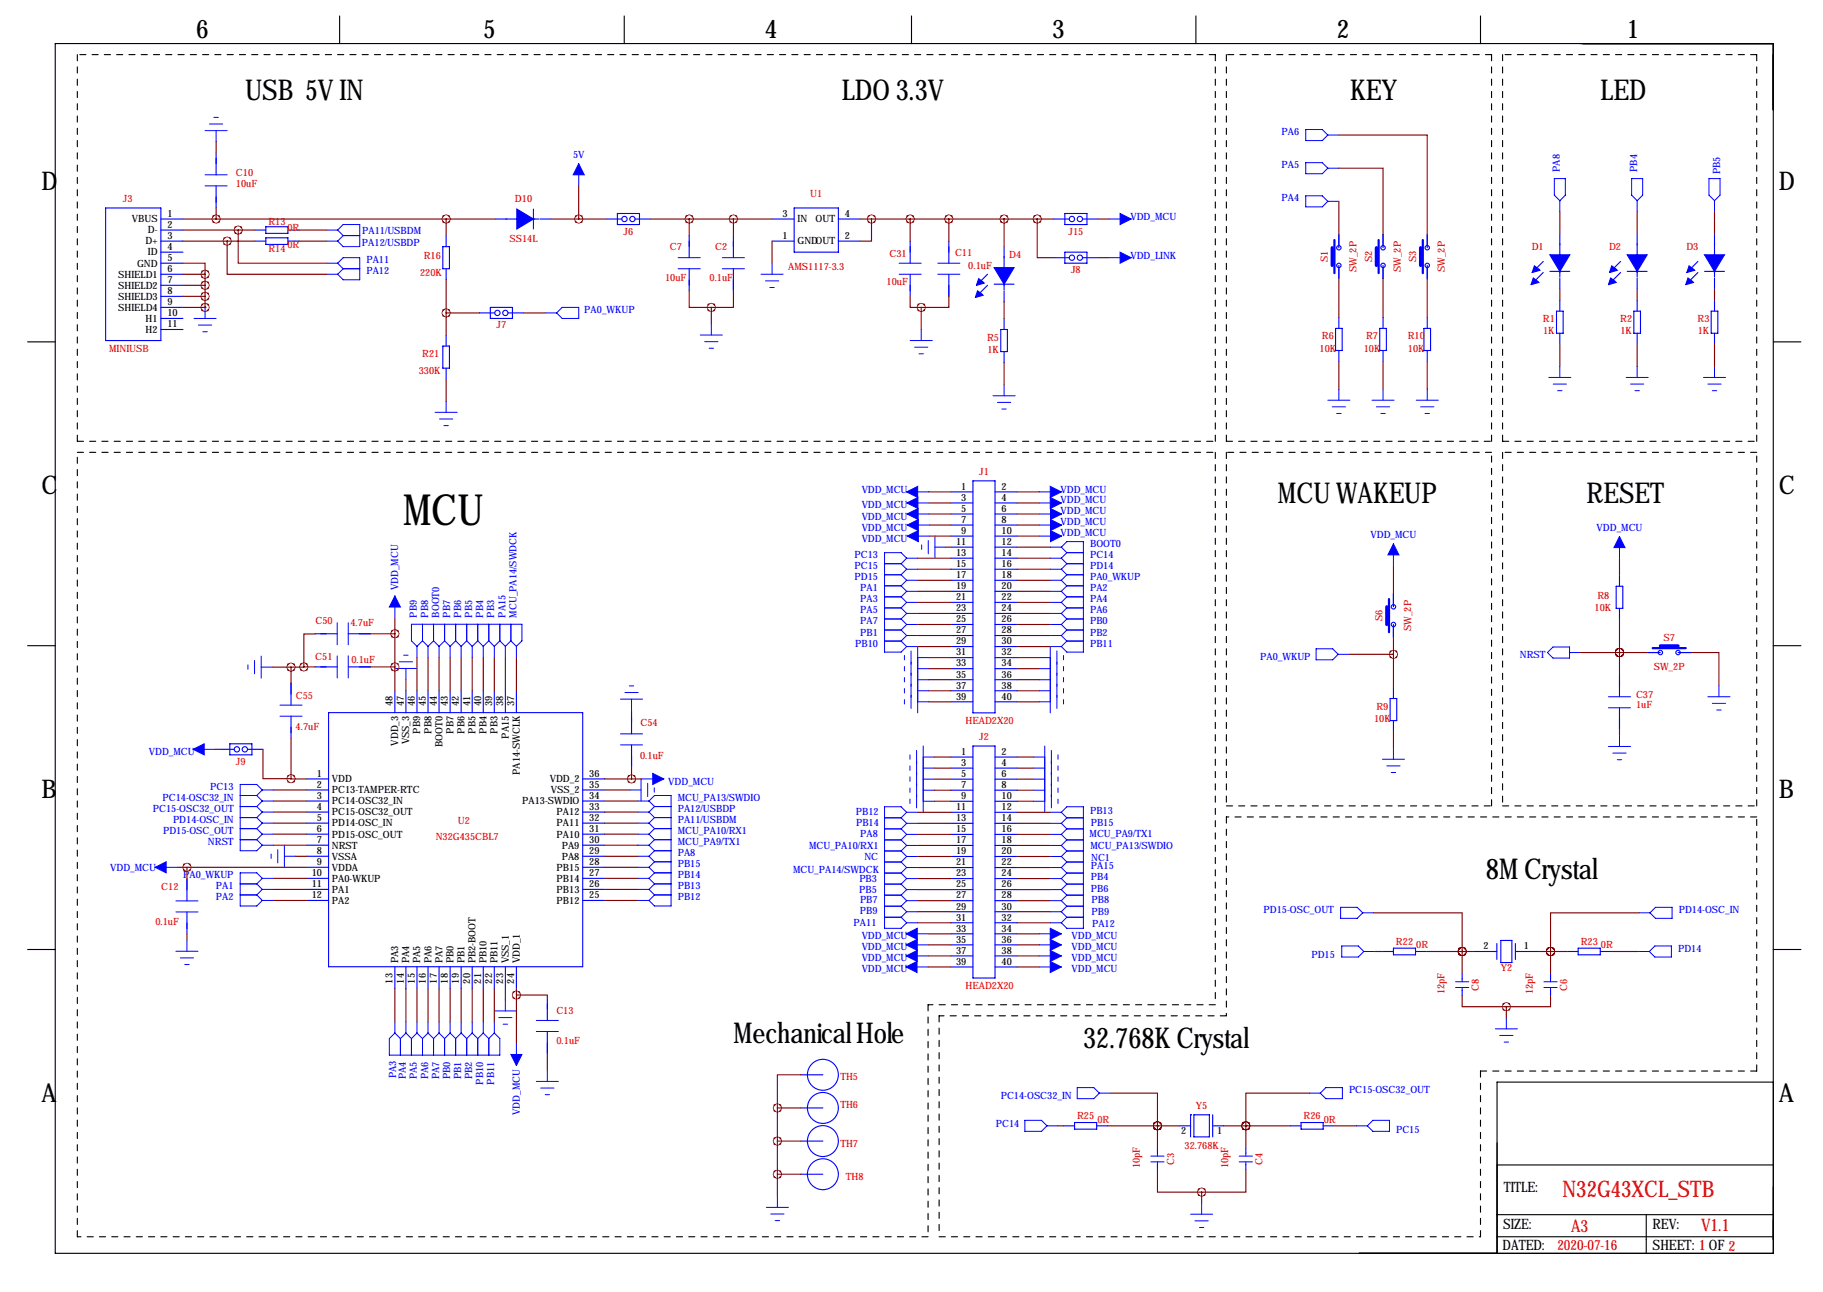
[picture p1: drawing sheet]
<svg xmlns="http://www.w3.org/2000/svg" width="419mm" height="297mm" viewBox="0 0 419 297" stroke-linecap="round" stroke-linejoin="round" font-family="sans-serif">
<defs><g id="words">
<text font-size="9.9" x="92.7" y="120.7">MCU</text>
<g font-size="6.6">
<text x="56.3" y="23">USB 5V IN</text>
<text x="193.5" y="23">LDO 3.3V</text>
<text x="310.4" y="23">KEY</text>
<text x="367.9" y="23">LED</text>
<text x="293.8" y="115.5">MCU WAKEUP</text>
<text x="364.7" y="115.6">RESET</text>
<text x="341.6" y="202.1">8M Crystal</text>
<text x="168.6" y="239.8">Mechanical Hole</text>
<text x="249" y="241">32.768K Crystal</text>
</g>
<g font-size="5.9">
<text x="45.1" y="8.7">6</text>
<text x="111.1" y="8.7">5</text>
<text x="175.9" y="8.7">4</text>
<text x="241.9" y="8.7">3</text>
<text x="307.3" y="8.7">2</text>
<text x="374" y="8.7">1</text>
<text x="9.6" y="43.7">D</text>
<text x="408.9" y="43.7">D</text>
<text x="9.6" y="113.5">C</text>
<text x="408.9" y="113.5">C</text>
<text x="9.6" y="183.4">B</text>
<text x="408.9" y="183.4">B</text>
<text x="9.6" y="253.2">A</text>
<text x="408.9" y="253.2">A</text>
</g>
<text font-size="5.3" fill="#f00" x="359.2" y="275.2">N32G43XCL_STB</text>
<g font-size="4" fill="#f00">
<text x="361.2" y="283.3">A3</text>
<text x="391.1" y="283.1">V1.1</text>
</g>
<g font-size="3.3">
<text x="345.7" y="274">TITLE:</text>
<text x="345.4" y="287.4">DATED:</text>
<text x="345.6" y="282.6">SIZE:</text>
<text x="379.9" y="282.7">REV:</text>
<text x="379.9" y="287.4">SHEET: 1 OF 2</text>
</g>
<text font-size="3.3" fill="#f00" x="358" y="287.4">2020-07-16</text>
<g font-size="2.3" fill="#00f">
<text x="294.6" y="31.1">PA6</text>
<text x="131.7" y="36.4">5V</text>
<text x="294.6" y="38.7">PA5</text>
<text x="358.6" y="39.5" transform="rotate(-90 358.6 39.5)">PA8</text>
<text x="376.4" y="39.5" transform="rotate(-90 376.4 39.5)">PB4</text>
<text x="395.4" y="40" transform="rotate(-90 395.4 40)">PB5</text>
<text x="294.6" y="46.3">PA4</text>
<text x="83.3" y="53.7">PA11/USBDM</text>
<text x="259.9" y="50.6">VDD_MCU</text>
<text x="83.2" y="56.5">PA12/USBDP</text>
<text x="259.9" y="59.5">VDD_LINK</text>
<text x="84.2" y="60.5">PA11</text>
<text x="84.2" y="63.1">PA12</text>
<text x="134.3" y="71.9">PA0_WKUP</text>
<text x="198.1" y="113.4">VDD_MCU</text>
<text x="243.8" y="113.4">VDD_MCU</text>
<text x="198.1" y="116.9">VDD_MCU</text>
<text x="198.1" y="119.4">VDD_MCU</text>
<text x="243.8" y="115.6">VDD_MCU</text>
<text x="243.8" y="118.2">VDD_MCU</text>
<text x="198.1" y="122">VDD_MCU</text>
<text x="198.1" y="124.5">VDD_MCU</text>
<text x="243.8" y="120.7">VDD_MCU</text>
<text x="243.8" y="123.3">VDD_MCU</text>
<text x="250.6" y="125.8">BOOT0</text>
<text x="315.1" y="123.8">VDD_MCU</text>
<text x="367.1" y="122.1">VDD_MCU</text>
<text x="196.4" y="128.3">PC13</text>
<text x="196.4" y="130.9">PC15</text>
<text x="250.6" y="128.3">PC14</text>
<text x="250.6" y="130.9">PD14</text>
<text x="91.5" y="135.7" transform="rotate(-90 91.5 135.7)">VDD_MCU</text>
<text x="196.4" y="133.4">PD15</text>
<text x="197.8" y="136">PA1</text>
<text x="250.6" y="133.4">PA0_WKUP</text>
<text x="250.6" y="136">PA2</text>
<text x="95.9" y="142" transform="rotate(-90 95.9 142)">PB9</text>
<text x="98.4" y="142" transform="rotate(-90 98.4 142)">PB8</text>
<text x="100.9" y="142" transform="rotate(-90 100.9 142)">BOOT0</text>
<text x="103.5" y="142" transform="rotate(-90 103.5 142)">PB7</text>
<text x="106" y="142" transform="rotate(-90 106 142)">PB6</text>
<text x="108.6" y="142" transform="rotate(-90 108.6 142)">PB5</text>
<text x="111.1" y="142" transform="rotate(-90 111.1 142)">PB4</text>
<text x="113.6" y="142" transform="rotate(-90 113.6 142)">PB3</text>
<text x="116.2" y="142" transform="rotate(-90 116.2 142)">PA15</text>
<text x="118.7" y="142" transform="rotate(-90 118.7 142)">MCU_PA14/SWDCK</text>
<text x="197.8" y="138.5">PA3</text>
<text x="197.8" y="141">PA5</text>
<text x="197.8" y="143.6">PA7</text>
<text x="250.6" y="138.5">PA4</text>
<text x="250.6" y="141">PA6</text>
<text x="250.6" y="143.6">PB0</text>
<text x="196.6" y="148.7">PB10</text>
<text x="197.8" y="146.1">PB1</text>
<text x="250.6" y="146.1">PB2</text>
<text x="250.6" y="148.7">PB11</text>
<text x="289.7" y="151.7">PA0_WKUP</text>
<text x="349.4" y="151.3">NRST</text>
<text x="34.2" y="173.6">VDD_MCU</text>
<text x="37.4" y="184.2">PC14-OSC32_IN</text>
<text x="48.3" y="181.6">PC13</text>
<text x="153.6" y="180.5">VDD_MCU</text>
<text x="155.8" y="184.2">MCU_PA13/SWDIO</text>
<text x="35.2" y="186.7">PC15-OSC32_OUT</text>
<text x="37.5" y="191.8">PD15-OSC_OUT</text>
<text x="39.8" y="189.2">PD14-OSC_IN</text>
<text x="155.8" y="186.7">PA12/USBDP</text>
<text x="155.8" y="191.8">MCU_PA10/RX1</text>
<text x="155.8" y="189.2">PA11/USBDM</text>
<text x="196.7" y="187.3">PB12</text>
<text x="196.8" y="189.9">PB14</text>
<text x="250.6" y="187.1">PB13</text>
<text x="250.7" y="189.8">PB15</text>
<text x="47.8" y="194.3">NRST</text>
<text x="155.8" y="194.3">MCU_PA9/TX1</text>
<text x="155.8" y="196.9">PA8</text>
<text x="186" y="195.3">MCU_PA10/RX1</text>
<text x="197.8" y="192.4">PA8</text>
<text x="198.7" y="197.6">NC</text>
<text x="250.5" y="192.5">MCU_PA9/TX1</text>
<text x="250.7" y="195.2">MCU_PA13/SWDIO</text>
<text x="25.3" y="200.3">VDD_MCU</text>
<text x="42.1" y="201.9">PA0_WKUP</text>
<text x="155.8" y="199.4">PB15</text>
<text x="155.8" y="201.9">PB14</text>
<text x="182.3" y="200.7">MCU_PA14/SWDCK</text>
<text x="197.6" y="202.8">PB3</text>
<text x="250.8" y="202.4">PB4</text>
<text x="250.8" y="199.9">PA15</text>
<text x="250.9" y="198">NC1</text>
<text x="49.6" y="204.5">PA1</text>
<text x="49.6" y="207">PA2</text>
<text x="155.8" y="204.5">PB13</text>
<text x="155.8" y="207">PB12</text>
<text x="197.5" y="205.4">PB5</text>
<text x="197.7" y="207.6">PB7</text>
<text x="250.8" y="205">PB6</text>
<text x="251" y="207.7">PB8</text>
<text x="290.5" y="209.9">PD15-OSC_OUT</text>
<text x="385.9" y="209.9">PD14-OSC_IN</text>
<text x="196.2" y="212.9">PA11</text>
<text x="197.7" y="210.2">PB9</text>
<text x="198.1" y="216">VDD_MCU</text>
<text x="246.4" y="216">VDD_MCU</text>
<text x="251" y="210.3">PB9</text>
<text x="251.1" y="213.1">PA12</text>
<text x="198.1" y="221">VDD_MCU</text>
<text x="198.1" y="218.5">VDD_MCU</text>
<text x="246.4" y="221">VDD_MCU</text>
<text x="246.4" y="218.5">VDD_MCU</text>
<text x="301.5" y="220.3">PD15</text>
<text x="385.8" y="218.8">PD14</text>
<text x="198.1" y="223.6">VDD_MCU</text>
<text x="246.4" y="223.6">VDD_MCU</text>
<text x="91" y="247.9" transform="rotate(-90 91 247.9)">PA3</text>
<text x="93.3" y="248.2" transform="rotate(-90 93.3 248.2)">PA4</text>
<text x="95.9" y="248.2" transform="rotate(-90 95.9 248.2)">PA5</text>
<text x="98.4" y="248.2" transform="rotate(-90 98.4 248.2)">PA6</text>
<text x="100.9" y="248.2" transform="rotate(-90 100.9 248.2)">PA7</text>
<text x="103.5" y="248.2" transform="rotate(-90 103.5 248.2)">PB0</text>
<text x="106" y="248.2" transform="rotate(-90 106 248.2)">PB1</text>
<text x="108.6" y="248.2" transform="rotate(-90 108.6 248.2)">PB2</text>
<text x="111.1" y="249.3" transform="rotate(-90 111.1 249.3)">PB10</text>
<text x="113.6" y="249.3" transform="rotate(-90 113.6 249.3)">PB11</text>
<text x="310.1" y="251.3">PC15-OSC32_OUT</text>
<text x="119.5" y="256.4" transform="rotate(-90 119.5 256.4)">VDD_MCU</text>
<text x="230.1" y="252.6">PC14-OSC32_IN</text>
<text x="229" y="259.1">PC14</text>
<text x="321" y="260.4">PC15</text>
</g>
<g font-size="2.3" fill="#f00">
<text x="54.3" y="40.4">C10</text>
<text x="28.2" y="46.5">J3</text>
<text x="54.3" y="43">10uF</text>
<text x="118.4" y="46.5">D10</text>
<text x="186.3" y="45.3">U1</text>
<text x="61.7" y="51.6">R13</text>
<text x="66.1" y="53.2">0R</text>
<text x="143.4" y="53.9">J6</text>
<text x="245.6" y="53.9">J15</text>
<text x="61.7" y="58">R14</text>
<text x="66.1" y="57">0R</text>
<text x="97.4" y="59.7">R16</text>
<text x="117.1" y="55.7">SS14L</text>
<text x="154" y="57.4">C7</text>
<text x="164.4" y="57.5">C2</text>
<text x="204.5" y="59.1">C31</text>
<text x="219.6" y="58.9">C11</text>
<text x="232" y="59.2">D4</text>
<text x="352.1" y="57.6">D1</text>
<text x="369.9" y="57.6">D2</text>
<text x="387.7" y="57.6">D3</text>
<text x="96.6" y="63.5">220K</text>
<text x="152.9" y="64.6">10uF</text>
<text x="163.1" y="64.6">0.1uF</text>
<text x="181.2" y="62">AMS1117-3.3</text>
<text x="203.8" y="65.6">10uF</text>
<text x="222.6" y="61.8">0.1uF</text>
<text x="246.2" y="62.8">J8</text>
<text x="305.3" y="60.3" transform="rotate(-90 305.3 60.3)">S1</text>
<text x="311.9" y="62.5" transform="rotate(-90 311.9 62.5)">SW_2P</text>
<text x="315.4" y="60.3" transform="rotate(-90 315.4 60.3)">S2</text>
<text x="322" y="62.5" transform="rotate(-90 322 62.5)">SW_2P</text>
<text x="325.6" y="60.3" transform="rotate(-90 325.6 60.3)">S3</text>
<text x="332.2" y="62.5" transform="rotate(-90 332.2 62.5)">SW_2P</text>
<text x="114.1" y="75.5">J7</text>
<text x="354.7" y="74.1">R1</text>
<text x="354.8" y="76.9">1K</text>
<text x="372.5" y="74.1">R2</text>
<text x="372.5" y="76.9">1K</text>
<text x="390.2" y="74.1">R3</text>
<text x="390.3" y="76.9">1K</text>
<text x="25.1" y="80.8">MINIUSB</text>
<text x="97.1" y="82.1">R21</text>
<text x="226.9" y="78.3">R5</text>
<text x="227" y="81.1">1K</text>
<text x="303.4" y="80.8">10K</text>
<text x="303.9" y="78">R6</text>
<text x="313.5" y="80.8">10K</text>
<text x="314" y="78">R7</text>
<text x="323.6" y="78">R10</text>
<text x="323.7" y="80.8">10K</text>
<text x="96.3" y="86.1">330K</text>
<text x="225.1" y="109.3">J1</text>
<text x="367.2" y="137.6">R8</text>
<text x="72.5" y="143.4">C50</text>
<text x="80.6" y="143.9">4.7uF</text>
<text x="317.8" y="142.8" transform="rotate(-90 317.8 142.8)">S6</text>
<text x="366.6" y="140.5">10K</text>
<text x="324.4" y="145.1" transform="rotate(-90 324.4 145.1)">SW_2P</text>
<text x="382.4" y="147.5">S7</text>
<text x="72.5" y="151.8">C51</text>
<text x="80.8" y="152.4">0.1uF</text>
<text x="380.2" y="154.1">SW_2P</text>
<text x="68" y="160.7">C55</text>
<text x="376.1" y="160.4">C37</text>
<text x="68" y="167.8">4.7uF</text>
<text x="147.3" y="166.9">C54</text>
<text x="222" y="166.4">HEAD2X20</text>
<text x="315.9" y="165.9">10K</text>
<text x="316.4" y="163.1">R9</text>
<text x="376.1" y="162.7">1uF</text>
<text x="225.1" y="170.2">J2</text>
<text x="54.3" y="175.8">J9</text>
<text x="147.2" y="174.5">0.1uF</text>
<text x="105.3" y="189.4">U2</text>
<text x="100.2" y="193">N32G435CBL7</text>
<text x="37.1" y="204.6">C12</text>
<text x="35.7" y="212.8">0.1uF</text>
<text x="320.9" y="217.2">R22</text>
<text x="325.6" y="218">0R</text>
<text x="363.4" y="217.2">R23</text>
<text x="368" y="218">0R</text>
<text x="222" y="227.4">HEAD2X20</text>
<text x="340" y="227.7" transform="rotate(-90 340 227.7)">C8</text>
<text x="345" y="223.3">Y2</text>
<text x="360.3" y="227.7" transform="rotate(-90 360.3 227.7)">C6</text>
<text x="127.9" y="233.2">C13</text>
<text x="332.1" y="228.6" transform="rotate(-90 332.1 228.6)">12pF</text>
<text x="352.4" y="228.6" transform="rotate(-90 352.4 228.6)">12pF</text>
<text x="127.9" y="240.1">0.1uF</text>
<text x="193.2" y="248.4">TH5</text>
<text x="193.2" y="254.7">TH6</text>
<text x="247.6" y="257.3">R25</text>
<text x="275" y="255">Y5</text>
<text x="299.7" y="257.3">R26</text>
<text x="193.2" y="263.6">TH7</text>
<text x="252.3" y="258.1">0R</text>
<text x="304.3" y="258.1">0R</text>
<text x="262" y="268.6" transform="rotate(-90 262 268.6)">10pF</text>
<text x="269.9" y="267.8" transform="rotate(-90 269.9 267.8)">C3</text>
<text x="272.3" y="264.2">32.768K</text>
<text x="282.3" y="268.6" transform="rotate(-90 282.3 268.6)">10pF</text>
<text x="290.2" y="267.8" transform="rotate(-90 290.2 267.8)">C4</text>
<text x="194.5" y="271.2">TH8</text>
</g>
<g font-size="2.3">
<text x="30.3" y="51.1">VBUS</text>
<text x="34" y="53.7">D-</text>
<text x="38.5" y="49.8">1</text>
<text x="38.5" y="52.4">2</text>
<text x="179.9" y="49.8">3</text>
<text x="183.3" y="51.1">IN</text>
<text x="187.5" y="51.1">OUT</text>
<text x="194.3" y="49.8">4</text>
<text x="33.5" y="56.2">D+</text>
<text x="34" y="58.7">ID</text>
<text x="38.5" y="54.9">3</text>
<text x="38.5" y="57.5">4</text>
<text x="179.9" y="54.9">1</text>
<text x="183.3" y="56.2">GNDOUT</text>
<text x="194.3" y="54.9">2</text>
<text x="27.2" y="63.8">SHIELD1</text>
<text x="31.5" y="61.3">GND</text>
<text x="38.5" y="60">5</text>
<text x="38.5" y="62.5">6</text>
<text x="38.5" y="65.1">7</text>
<text x="27.2" y="66.4">SHIELD2</text>
<text x="27.2" y="68.9">SHIELD3</text>
<text x="27.2" y="71.4">SHIELD4</text>
<text x="38.5" y="67.6">8</text>
<text x="38.5" y="70.2">9</text>
<text x="33.5" y="74">H1</text>
<text x="33.5" y="76.5">H2</text>
<text x="38.5" y="72.7">10</text>
<text x="38.5" y="75.2">11</text>
<text x="221" y="112.6">1</text>
<text x="230.3" y="112.6">2</text>
<text x="221" y="115.1">3</text>
<text x="221" y="117.7">5</text>
<text x="230.3" y="115.1">4</text>
<text x="230.3" y="117.7">6</text>
<text x="219.8" y="125.3">11</text>
<text x="221" y="120.2">7</text>
<text x="221" y="122.7">9</text>
<text x="230.3" y="120.2">8</text>
<text x="230.3" y="122.7">10</text>
<text x="230.3" y="125.3">12</text>
<text x="219.8" y="127.8">13</text>
<text x="219.8" y="130.4">15</text>
<text x="230.3" y="127.8">14</text>
<text x="230.3" y="130.4">16</text>
<text x="219.8" y="132.9">17</text>
<text x="219.8" y="135.4">19</text>
<text x="219.8" y="138">21</text>
<text x="230.3" y="132.9">18</text>
<text x="230.3" y="135.4">20</text>
<text x="230.3" y="138">22</text>
<text x="219.8" y="140.5">23</text>
<text x="219.8" y="143.1">25</text>
<text x="230.3" y="140.5">24</text>
<text x="230.3" y="143.1">26</text>
<text x="219.8" y="145.6">27</text>
<text x="219.8" y="148.1">29</text>
<text x="230.3" y="145.6">28</text>
<text x="230.3" y="148.1">30</text>
<text x="219.8" y="150.7">31</text>
<text x="219.8" y="153.2">33</text>
<text x="219.8" y="155.8">35</text>
<text x="230.3" y="150.7">32</text>
<text x="230.3" y="153.2">34</text>
<text x="230.3" y="155.8">36</text>
<text x="219.8" y="158.3">37</text>
<text x="219.8" y="160.8">39</text>
<text x="230.3" y="158.3">38</text>
<text x="230.3" y="160.8">40</text>
<text x="90.3" y="162.3" transform="rotate(-90 90.3 162.3)">48</text>
<text x="92.8" y="162.3" transform="rotate(-90 92.8 162.3)">47</text>
<text x="95.4" y="162.3" transform="rotate(-90 95.4 162.3)">46</text>
<text x="97.9" y="162.3" transform="rotate(-90 97.9 162.3)">45</text>
<text x="100.4" y="162.3" transform="rotate(-90 100.4 162.3)">44</text>
<text x="103" y="162.3" transform="rotate(-90 103 162.3)">43</text>
<text x="105.5" y="162.3" transform="rotate(-90 105.5 162.3)">42</text>
<text x="108.1" y="162.3" transform="rotate(-90 108.1 162.3)">41</text>
<text x="110.6" y="162.3" transform="rotate(-90 110.6 162.3)">40</text>
<text x="113.1" y="162.3" transform="rotate(-90 113.1 162.3)">39</text>
<text x="115.7" y="162.3" transform="rotate(-90 115.7 162.3)">38</text>
<text x="118.2" y="162.3" transform="rotate(-90 118.2 162.3)">37</text>
<text x="91.5" y="171.4" transform="rotate(-90 91.5 171.4)">VDD_3</text>
<text x="94.1" y="171.2" transform="rotate(-90 94.1 171.2)">VSS_3</text>
<text x="96.6" y="168.7" transform="rotate(-90 96.6 168.7)">PB9</text>
<text x="99.2" y="168.7" transform="rotate(-90 99.2 168.7)">PB8</text>
<text x="101.7" y="171.7" transform="rotate(-90 101.7 171.7)">BOOT0</text>
<text x="104.2" y="168.7" transform="rotate(-90 104.2 168.7)">PB7</text>
<text x="106.8" y="168.7" transform="rotate(-90 106.8 168.7)">PB6</text>
<text x="109.3" y="168.7" transform="rotate(-90 109.3 168.7)">PB5</text>
<text x="111.9" y="168.7" transform="rotate(-90 111.9 168.7)">PB4</text>
<text x="114.4" y="168.7" transform="rotate(-90 114.4 168.7)">PB3</text>
<text x="116.9" y="169.8" transform="rotate(-90 116.9 169.8)">PA15</text>
<text x="221" y="173.5">1</text>
<text x="230.3" y="173.5">2</text>
<text x="72.8" y="178.6">1</text>
<text x="76.3" y="179.8">VDD</text>
<text x="119.5" y="178.2" transform="rotate(-90 119.5 178.2)">PA14-SWCLK</text>
<text x="126.4" y="179.8">VDD_2</text>
<text x="135.5" y="178.6">36</text>
<text x="221" y="176.1">3</text>
<text x="221" y="178.6">5</text>
<text x="230.3" y="176.1">4</text>
<text x="230.3" y="178.6">6</text>
<text x="72.8" y="181.1">2</text>
<text x="72.8" y="183.7">3</text>
<text x="76.3" y="182.4">PC13-TAMPER-RTC</text>
<text x="76.3" y="184.9">PC14-OSC32_IN</text>
<text x="120" y="184.9">PA13-SWDIO</text>
<text x="126.6" y="182.4">VSS_2</text>
<text x="135.5" y="183.7">34</text>
<text x="135.5" y="181.1">35</text>
<text x="221" y="181.2">7</text>
<text x="221" y="183.7">9</text>
<text x="230.3" y="181.2">8</text>
<text x="230.3" y="183.7">10</text>
<text x="72.8" y="186.2">4</text>
<text x="72.8" y="188.7">5</text>
<text x="72.8" y="191.3">6</text>
<text x="76.3" y="187.5">PC15-OSC32_OUT</text>
<text x="76.3" y="190">PD14-OSC_IN</text>
<text x="128" y="190">PA11</text>
<text x="128" y="187.5">PA12</text>
<text x="135.5" y="191.3">31</text>
<text x="135.5" y="188.7">32</text>
<text x="135.5" y="186.2">33</text>
<text x="219.8" y="186.2">11</text>
<text x="219.8" y="188.8">13</text>
<text x="219.8" y="191.3">15</text>
<text x="230.3" y="186.2">12</text>
<text x="230.3" y="188.8">14</text>
<text x="230.3" y="191.3">16</text>
<text x="72.8" y="193.8">7</text>
<text x="72.8" y="196.4">8</text>
<text x="76.3" y="192.5">PD15-OSC_OUT</text>
<text x="76.3" y="195.1">NRST</text>
<text x="76.3" y="197.6">VSSA</text>
<text x="128" y="192.5">PA10</text>
<text x="129.1" y="197.6">PA8</text>
<text x="129.1" y="195.1">PA9</text>
<text x="135.5" y="196.4">29</text>
<text x="135.5" y="193.8">30</text>
<text x="219.8" y="193.9">17</text>
<text x="219.8" y="196.4">19</text>
<text x="230.3" y="193.9">18</text>
<text x="230.3" y="196.4">20</text>
<text x="71.7" y="201.4">10</text>
<text x="71.7" y="204">11</text>
<text x="72.8" y="198.9">9</text>
<text x="76.3" y="200.2">VDDA</text>
<text x="76.3" y="202.7">PA0-WKUP</text>
<text x="128" y="202.7">PB14</text>
<text x="128" y="200.2">PB15</text>
<text x="135.5" y="204">26</text>
<text x="135.5" y="201.4">27</text>
<text x="135.5" y="198.9">28</text>
<text x="219.8" y="198.9">21</text>
<text x="219.8" y="201.5">23</text>
<text x="230.3" y="198.9">22</text>
<text x="230.3" y="201.5">24</text>
<text x="71.7" y="206.5">12</text>
<text x="76.3" y="205.2">PA1</text>
<text x="76.3" y="207.8">PA2</text>
<text x="128" y="207.8">PB12</text>
<text x="128" y="205.2">PB13</text>
<text x="135.5" y="206.5">25</text>
<text x="219.8" y="204">25</text>
<text x="219.8" y="206.6">27</text>
<text x="219.8" y="209.1">29</text>
<text x="230.3" y="204">26</text>
<text x="230.3" y="206.6">28</text>
<text x="230.3" y="209.1">30</text>
<text x="219.8" y="211.6">31</text>
<text x="219.8" y="214.2">33</text>
<text x="230.3" y="211.6">32</text>
<text x="230.3" y="214.2">34</text>
<text x="91.5" y="221.5" transform="rotate(-90 91.5 221.5)">PA3</text>
<text x="94.1" y="221.5" transform="rotate(-90 94.1 221.5)">PA4</text>
<text x="96.6" y="221.5" transform="rotate(-90 96.6 221.5)">PA5</text>
<text x="99.2" y="221.5" transform="rotate(-90 99.2 221.5)">PA6</text>
<text x="101.7" y="221.5" transform="rotate(-90 101.7 221.5)">PA7</text>
<text x="104.2" y="221.5" transform="rotate(-90 104.2 221.5)">PB0</text>
<text x="106.8" y="221.5" transform="rotate(-90 106.8 221.5)">PB1</text>
<text x="109.3" y="221.5" transform="rotate(-90 109.3 221.5)">PB2-BOOT</text>
<text x="111.9" y="221.5" transform="rotate(-90 111.9 221.5)">PB10</text>
<text x="114.4" y="221.5" transform="rotate(-90 114.4 221.5)">PB11</text>
<text x="116.9" y="221.5" transform="rotate(-90 116.9 221.5)">VSS_1</text>
<text x="119.5" y="221.5" transform="rotate(-90 119.5 221.5)">VDD_1</text>
<text x="219.8" y="216.7">35</text>
<text x="219.8" y="219.3">37</text>
<text x="219.8" y="221.8">39</text>
<text x="230.3" y="216.7">36</text>
<text x="230.3" y="219.3">38</text>
<text x="230.3" y="221.8">40</text>
<text x="341" y="218.2">2</text>
<text x="350.3" y="218.2">1</text>
<text x="90.3" y="226.1" transform="rotate(-90 90.3 226.1)">13</text>
<text x="92.8" y="226.1" transform="rotate(-90 92.8 226.1)">14</text>
<text x="95.4" y="226.1" transform="rotate(-90 95.4 226.1)">15</text>
<text x="97.9" y="226.1" transform="rotate(-90 97.9 226.1)">16</text>
<text x="100.4" y="226.1" transform="rotate(-90 100.4 226.1)">17</text>
<text x="103" y="226.1" transform="rotate(-90 103 226.1)">18</text>
<text x="105.5" y="226.1" transform="rotate(-90 105.5 226.1)">19</text>
<text x="108.1" y="226.1" transform="rotate(-90 108.1 226.1)">20</text>
<text x="110.6" y="226.1" transform="rotate(-90 110.6 226.1)">21</text>
<text x="113.1" y="226.1" transform="rotate(-90 113.1 226.1)">22</text>
<text x="115.7" y="226.1" transform="rotate(-90 115.7 226.1)">23</text>
<text x="118.2" y="226.1" transform="rotate(-90 118.2 226.1)">24</text>
<text x="271.5" y="260.6">2</text>
<text x="279.8" y="260.6">1</text>
</g>
</g></defs>
<g fill="none" stroke="#000" stroke-width=".25">
<path d="M12.7 10h395v278.1h-395zM78.1 3.7v6.3M143.5 3.7v6.3M209.5 3.7v6.3M274.9 3.7v6.3M340.4 3.7v6.3M6.3 78.6h6.4M407.7 78.6h6.3M6.3 148.4h6.4M407.7 148.4h6.3M6.3 218.3h6.4M407.7 218.3h6.3"/>
<path d="M407.7 248.8h-63.5v39.3M344 279.3h63.7M344.2 267.8h63.5M378.5 279.3v8.8M344.2 284.3h63.5"/>
</g>
<g fill="none" stroke="#000" stroke-width=".25" stroke-dasharray="1.4 1.4">
<path d="M17.8 12.6v88.9M279.4 12.6h-261.6M281.9 12.6v88.9M342.9 12.6h-61M345.4 12.6v88.9M403.9 12.6h-58.5M17.8 101.5h261.6M17.8 104h261.6M279.4 101.5v-88.9M279.4 104v127M281.9 101.5h61M281.9 104v81.3"/>
<path d="M342.9 101.5v-88.9M342.9 104h-61M345.4 101.5h58.5M345.4 104v81.3M403.9 101.5v-88.9M403.9 104h-58.5M281.9 185.3h61M281.9 187.8v45.7M342.9 185.3v-81.3M345.4 185.3h58.5M403.9 185.3v-81.3M403.9 187.8h-122"/>
<path d="M213.4 231v53.3M215.9 233.5v50.8M279.4 231h-66M281.9 233.5h-66M340.4 246.2h63.5M403.9 246.2v-58.4M17.8 284.3v-180.3M213.4 284.3h-195.6M215.9 284.3h124.5M340.4 284.3v-38.1"/>
</g>
<g fill="none" stroke="#00f" stroke-width=".25">
<path d="M49.7 35.1v5.1M24.3 47.8h12.7v30.5h-12.7zM37 50.4h5.1M37 52.9h5.1M37 55.4h5.1M37 58h5.1M49.7 42.7v5.1M58.6 52.9h2.5M58.6 55.4h2.5M61.1 52.1h5.1v1.6h-5.1zM61.1 54.7h5.1v1.5h-5.1zM66.2 52.9h2.5"/>
<path d="M66.2 55.4h2.5M101.8 56.7h1.5v5.1h-1.5zM102.6 54.2v2.5M114 50.4h9.9M122.6 48.1v4.5M124.2 50.4h2.5M139.4 50.4h3.6M141.9 49.1h5.1v2.5h-5.1zM146 50.4h3.6M158.4 54.2v5M168.6 54.2v5M177.5 50.4h5.1"/>
<path d="M177.5 55.4h5.1M182.6 47.8h10.1v10.2h-10.1zM192.7 50.4h5.1M192.7 55.4h5.1M209.2 55.4v5.1M218.1 55.4v5.1M230.8 56.7v9.9M242.3 50.4h3.5M242.3 59.2h3.5M244.8 58h5.1v2.5h-5.1zM244.8 49.1h5.1v2.5h-5.1zM248.9 50.4h3.5"/>
<path d="M248.9 59.2h3.5M307.8 53.9v3.1M318 53.9v3.1M328.1 53.9v3.1M358.6 53.8v9.9M376.4 53.8v9.9M394.2 53.8v9.9M37 60.5h5.1M37 63.1h5.1M37 65.6h5.1M37 68.1h5.1M37 70.7h5.1"/>
<path d="M37 73.2h5.1M37 75.8h5.1M101.8 79.6h1.5v5h-1.5zM102.6 61.8v2.5M102.6 77v2.6M110.2 71.9h3.5M112.7 70.7h5.1v2.5h-5.1zM116.8 71.9h3.5M158.4 61.8v5.1M168.6 61.8v5.1M209.2 63.1v5M218.1 63.1v5"/>
<path d="M227 63.1l-2.5 2.5M227 65.6l-2.5 2.5M228.5 65.3h4.6M230.1 75.8h1.5v5h-1.5zM230.8 66.9v2.5M230.8 73.2v2.6M307 75.5h1.6v5.1h-1.6zM307.8 61v3.1M307.8 73v2.5M317.2 75.5h1.5v5.1h-1.5zM318 61v3.1M318 73v2.5"/>
<path d="M327.4 75.5h1.5v5.1h-1.5zM328.1 61v3.1M328.1 73v2.5M354.8 60.1l-2.6 2.5M354.8 62.6l-2.6 2.6M356.3 62.4h4.6M357.8 71.5h1.6v5.1h-1.6zM358.6 63.9v2.6M358.6 69v2.5M358.6 76.6v2.6M372.6 60.1l-2.6 2.5M372.6 62.6l-2.6 2.6"/>
<path d="M374.1 62.4h4.6M375.6 71.5h1.5v5.1h-1.5zM376.4 63.9v2.6M376.4 69v2.5M376.4 76.6v2.6M390.3 60.1l-2.5 2.5M390.3 62.6l-2.5 2.6M391.9 62.4h4.5M393.4 71.5h1.5v5.1h-1.5zM394.2 63.9v2.6M394.2 69v2.5M394.2 76.6v2.6"/>
<path d="M102.6 84.6v2.6M230.8 80.8v2.6M307.8 80.6v2.5M318 80.6v2.5M328.1 80.6v2.5M218.6 113.1h5.1M218.6 115.6h5.1M218.6 118.2h5.1M223.7 110.6h5.1v53.3h-5.1zM228.8 113.1h5M228.8 115.6h5M228.8 118.2h5"/>
<path d="M218.6 120.7h5.1M218.6 123.3h5.1M218.6 125.8h5.1M218.6 128.3h5.1M218.6 130.9h5.1M218.6 133.4h5.1M218.6 136h5.1M218.6 138.5h5.1M228.8 120.7h5M228.8 123.3h5M228.8 125.8h5M228.8 128.3h5"/>
<path d="M228.8 130.9h5M228.8 133.4h5M228.8 136h5M228.8 138.5h5M320.3 136.5v3M371.6 134.8h1.5v5.1h-1.5zM372.3 132.2v2.6M372.3 139.9v2.5M66.9 157v5.1M72.4 145.7h5.1M72.4 153.3h5.1M80.1 145.7h5"/>
<path d="M80.1 153.3h5M90.8 158.8v5M93.3 158.8v5M95.9 158.8v5M98.4 158.8v5M100.9 158.8v5M103.5 158.8v5M106 158.8v5M108.6 158.8v5M111.1 158.8v5M113.6 158.8v5M116.2 158.8v5"/>
<path d="M118.7 158.8v5M218.6 141h5.1M218.6 143.6h5.1M218.6 146.1h5.1M218.6 148.7h5.1M218.6 151.2h5.1M218.6 153.7h5.1M218.6 156.3h5.1M218.6 158.8h5.1M228.8 141h5M228.8 143.6h5M228.8 146.1h5"/>
<path d="M228.8 148.7h5M228.8 151.2h5M228.8 153.7h5M228.8 156.3h5M228.8 158.8h5M320.3 143.6v3M320.3 158.1v2.5M372.3 155.1v5.1M378.7 150h3M385.8 150h3M50.3 172.3h3.5M52.8 171h5.1v2.5h-5.1z"/>
<path d="M56.9 172.3h3.6M66.9 164.7v5M70.5 179.1h5M75.5 163.8h58.5v58.5h-58.5zM134 179.1h5M145.2 163.6v5.1M145.2 171.3v5M218.6 161.4h5.1M218.6 174.1h5.1M218.6 176.6h5.1M218.6 179.1h5.1M223.7 171.5h5.1v53.4h-5.1z"/>
<path d="M228.8 161.4h5M228.8 174.1h5M228.8 176.6h5M228.8 179.1h5M319.6 160.6h1.5v5.1h-1.5zM320.3 165.7v2.5M372.3 162.7v5.1M70.5 181.6h5M70.5 184.2h5M70.5 186.7h5M70.5 189.2h5M70.5 191.8h5"/>
<path d="M70.5 194.3h5M70.5 196.9h5M70.5 199.4h5M134 181.6h5M134 184.2h5M134 186.7h5M134 189.2h5M134 191.8h5M134 194.3h5M134 196.9h5M134 199.4h5M218.6 181.7h5.1"/>
<path d="M218.6 184.2h5.1M218.6 186.8h5.1M218.6 189.3h5.1M218.6 191.8h5.1M218.6 194.4h5.1M218.6 196.9h5.1M218.6 199.5h5.1M228.8 181.7h5M228.8 184.2h5M228.8 186.8h5M228.8 189.3h5M228.8 191.8h5"/>
<path d="M228.8 194.4h5M228.8 196.9h5M228.8 199.5h5M43 202v5.1M43 209.7v5M70.5 201.9h5M70.5 204.5h5M70.5 207h5M134 201.9h5M134 204.5h5M134 207h5M218.6 202h5.1"/>
<path d="M218.6 204.5h5.1M218.6 207.1h5.1M218.6 209.6h5.1M218.6 212.2h5.1M218.6 214.7h5.1M218.6 217.2h5.1M218.6 219.8h5.1M228.8 202h5M228.8 204.5h5M228.8 207.1h5M228.8 209.6h5M228.8 212.2h5"/>
<path d="M228.8 214.7h5M228.8 217.2h5M228.8 219.8h5M317.8 218.8h2.5M320.3 218h5.1v1.5h-5.1zM325.4 218.8h2.6M338.6 218.8h5.5M344.1 216.9v3.7M345 216.2h2.6v5.1h-2.6zM348.4 216.9v3.7M348.4 218.8h5.5M360.3 218.8h2.5"/>
<path d="M362.8 218h5.1v1.5h-5.1zM367.9 218.8h2.5M90.8 222.3v5M93.3 222.3v5M95.9 222.3v5M98.4 222.3v5M100.9 222.3v5M103.5 222.3v5M106 222.3v5M108.6 222.3v5M111.1 222.3v5M113.6 222.3v5"/>
<path d="M116.2 222.3v5M118.7 222.3v5M125.8 229.5v5.1M125.8 237.1v5.1M218.6 222.3h5.1M228.8 222.3h5M336.1 223.8v1.3M336.1 227.6v1.3M356.5 223.8v1.3M356.5 227.6v1.3M184.1 247.1h5.1M184.1 254.7h5.1"/>
<path d="M244.5 258.8h2.5M247 258.1h5.1v1.5h-5.1zM252.1 258.8h2.6M271.2 258.8h2.5M273.7 256.3h.1M273.7 256.3v5.1M274.5 256.3h3.5v5.1h-3.5zM278.8 256.3v5.1M278.8 258.8h2.5M296.6 258.8h2.5M299.1 258.1h5.1v1.5h-5.1zM304.2 258.8h2.5"/>
<path d="M184.1 262.3h5.1M184.1 270h5.1M266.1 263.9v1.3M266.1 267.7v1.3M286.4 263.9v1.3M286.4 267.7v1.3"/>
<circle cx="143.6" cy="50.4" r=".61"/>
<circle cx="145.4" cy="50.4" r=".61"/>
<circle cx="246.4" cy="50.4" r=".61"/>
<circle cx="246.4" cy="59.2" r=".61"/>
<circle cx="248.3" cy="50.4" r=".61"/>
<circle cx="248.3" cy="59.2" r=".61"/>
<circle cx="307.8" cy="57" r=".51"/>
<circle cx="318" cy="57" r=".51"/>
<circle cx="328.1" cy="57" r=".51"/>
<circle cx="114.4" cy="71.9" r=".61"/>
<circle cx="116.2" cy="71.9" r=".61"/>
<circle cx="307.8" cy="61" r=".51"/>
<circle cx="318" cy="61" r=".51"/>
<circle cx="328.1" cy="61" r=".51"/>
<circle cx="320.3" cy="139.5" r=".51"/>
<circle cx="320.3" cy="143.6" r=".51"/>
<circle cx="381.7" cy="150" r=".51"/>
<circle cx="385.8" cy="150" r=".51"/>
<circle cx="54.5" cy="172.3" r=".61"/>
<circle cx="56.3" cy="172.3" r=".61"/>
<circle cx="189.2" cy="247.1" r="3.6"/>
<circle cx="189.2" cy="254.7" r="3.6"/>
<circle cx="189.2" cy="270" r="3.6"/>
<circle cx="189.2" cy="262.3" r="3.6"/>
</g>
<g fill="none" stroke="#00f" stroke-width=".23">
<path d="M47.1 30h5.1M48.2 28.5h3M49.2 27h1M49.7 30v2.6M133 37.7v5M300.2 29.8h3.8l1.3 1.3-1.3 1.2h-3.8zM300.2 37.4h3.8l1.3 1.3-1.3 1.2h-3.8zM305.3 38.7h2.5M305.3 31.1h2.5M47.1 40.2h5.1M47.1 42.7h5.1M75.1 55.4h2.5"/>
<path d="M75.1 52.9h2.5M77.6 52.9l1.3-1.3h3.8v5.1h-3.8l-1.3-1.3M77.6 52.9l1.3 1.3M78.9 54.2h3.8M78.9 54.2l-1.3 1.2M155.9 59.2h5.1M166.1 59.2h5M255 59.2h5M255 50.4h5M300.2 45h3.8l1.3 1.3-1.3 1.3h-3.8zM305.3 46.3h2.5M357.3 41.1h2.6v3.8l-1.3 1.2-1.3-1.2z"/>
<path d="M358.6 46.1v2.6M375.1 41.1h2.5v3.8l-1.2 1.2-1.3-1.2zM376.4 46.1v2.6M392.9 41.1h2.5v3.8l-1.2 1.2-1.3-1.2zM394.2 46.1v2.6M44.6 73.2h5.1M45.6 74.7h3.1M46.6 76.3h1.1M47.1 70.7v2.5M75.1 60.5h2.5M75.1 63.1h2.5M77.6 60.5l1.3-1.3h3.8v5.1h-3.8l-1.3-1.2"/>
<path d="M77.6 60.5l1.3 1.3M78.9 61.8h3.8M78.9 61.8l-1.3 1.3M125.4 71.9h2.6M128 71.9l1.2-1.2h3.8v2.5h-3.8zM155.9 61.8h5.1M161 77h5.1M162 78.5h3M163.5 74.5v2.5M166.1 61.8h5M175 63.1h5M176 64.6h3"/>
<path d="M177 66.1h1M177.5 60.5v2.6M206.7 60.5h5.1M206.7 63.1h5.1M209.2 78.3h5.1M210.3 79.8h3M211.8 75.8v2.5M215.6 60.5h5.1M215.6 63.1h5.1M100 94.8h5.1M101 96.3h3.1M102.1 97.9h1"/>
<path d="M102.6 92.3v2.5M163 80.1h1M211.3 81.3h1M228.3 91h5.1M229.3 92.5h3.1M230.3 94h1M230.8 88.5v2.5M305.3 92h5M306.3 93.5h3M307.3 95.1h1M307.8 89.5v2.5M315.4 92h5.1"/>
<path d="M316.4 93.5h3.1M317.4 95.1h1.1M318 89.5v2.5M325.6 92h5.1M326.6 93.5h3M327.6 95.1h1M328.1 89.5v2.5M356.1 86.8h5M357.1 88.3h3M358.1 89.8h1M358.6 84.2v2.6M373.8 86.8h5.1"/>
<path d="M374.9 88.3h3M375.9 89.8h1M376.4 84.2v2.6M391.6 86.8h5.1M392.6 88.3h3.1M393.6 89.8h1.1M394.2 84.2v2.6M208.4 113.1h5.1M208.5 115.6h5.1M208.5 118.2h5.1M238.9 113.1h5.1M238.9 115.6h5.1"/>
<path d="M239 118.2h5M90.8 137v5.1M203.4 129.6h3.8M203.4 132.1h3.8M203.4 134.7h3.8M203.4 137.2h3.8M203.4 139.8h3.8M207.2 129.6l1.2 1.3M207.2 132.1l1.2 1.3M207.2 134.7l1.2 1.3M207.2 137.2l1.2 1.3M207.2 139.8l1.2 1.2"/>
<path d="M208.4 128.3l-1.2-1.2h-3.8v22.8h3.8l1.2-1.2M208.4 128.3h2.6M208.4 128.3l-1.2 1.3M208.4 130.9h2.6M208.4 130.9l-1.2 1.2M208.4 133.4h2.6M208.4 133.4l-1.2 1.3M208.4 136h2.6M208.4 136l-1.2 1.2M208.4 138.5h2.6M208.4 138.5l-1.2 1.3M208.6 120.7h5.1"/>
<path d="M208.6 123.3h5.1M211.9 125.3v1M213.4 124.3v3M214.9 125.8h2.6M214.9 123.3v5M239 120.7h5M239 123.3h5M241.5 125.8h2.5M241.5 128.3h2.5M241.5 130.9h2.5M241.5 133.4h2.5M241.5 136h2.5"/>
<path d="M241.5 138.5h2.5M244 125.8l1.3 1.3M244 125.8l1.3-1.3h3.8v25.4h-3.8l-1.3-1.2M244 128.3l1.3 1.3M244 130.9l1.3 1.2M244 133.4l1.3 1.3M244 136l1.3 1.2M244 138.5l1.3 1.3M245.3 127.1h3.8M245.3 129.6h3.8M245.3 127.1l-1.3 1.2M245.3 132.1h3.8"/>
<path d="M245.3 129.6l-1.3 1.3M245.3 134.7h3.8M245.3 132.1l-1.3 1.3M245.3 137.2h3.8M245.3 134.7l-1.3 1.3M245.3 139.8h3.8M245.3 137.2l-1.3 1.3M245.3 139.8l-1.3 1.2M320.3 125v5.1M372.3 123.4v5M57 152.9v1M58.5 151.9v3"/>
<path d="M60 153.4h2.6M60 150.8v5.1M77.5 143.2v5M77.5 150.8v5.1M80.1 143.2v5M80.1 150.8v5.1M90.8 153.7h5.1M91.8 152.2h3M92.8 150.6h1M93.3 153.7v2.5M95.9 148.6l-1.3-1.3v-3.8h25.4v3.8l-1.3 1.3M95.9 148.6v2.5"/>
<path d="M97.1 147.3l-1.2 1.3M97.1 143.5v3.8M97.1 147.3l1.3 1.3M98.4 148.6v2.5M99.7 147.3l-1.3 1.3M99.7 143.5v3.8M99.7 147.3l1.2 1.3M100.9 148.6v2.5M102.2 147.3l-1.3 1.3M102.2 143.5v3.8M102.2 147.3l1.3 1.3M103.5 148.6v2.5"/>
<path d="M104.7 147.3l-1.2 1.3M104.7 143.5v3.8M104.7 147.3l1.3 1.3M106 148.6v2.5M107.3 143.5v3.8M107.3 147.3l-1.3 1.3M107.3 147.3l1.3 1.3M108.6 148.6v2.5M109.8 143.5v3.8M109.8 147.3l-1.2 1.3M109.8 147.3l1.3 1.3M111.1 148.6v2.5"/>
<path d="M112.4 143.5v3.8M112.4 147.3l1.2 1.3M112.4 147.3l-1.3 1.3M113.6 148.6v2.5M114.9 147.3l-1.3 1.3M114.9 143.5v3.8M114.9 147.3l1.3 1.3M116.2 148.6v2.5M117.4 147.3l-1.2 1.3M117.4 143.5v3.8M117.4 147.3l1.3 1.3M118.7 148.6v2.5"/>
<path d="M143.7 159.2h3M144.7 157.7h1M203.4 142.3h3.8M203.4 144.8h3.8M203.4 147.4h3.8M207.2 142.3l1.2 1.3M207.2 144.8l1.2 1.3M207.2 147.4l1.2 1.3M207.9 150.7v1M207.9 153.2v1M207.9 155.8v1M207.9 158.3v1"/>
<path d="M208.4 141h2.6M208.4 141l-1.2 1.3M208.4 143.6h2.6M208.4 143.6l-1.2 1.2M208.4 146.1h2.6M208.4 146.1l-1.2 1.3M208.4 148.7h2.6v15.2M209.4 149.7v13.2M211 156.3h2.5M211 158.8h2.5M211 153.7h2.5M211 151.2h2.5"/>
<path d="M238.9 156.3h2.6M238.9 158.8h2.6M238.9 153.7h2.6M238.9 151.2h2.6M241.5 141h2.5M241.5 143.6h2.5M241.5 146.1h2.5M243 149.7v13.2M244 141l1.3 1.3M244 146.1l1.3 1.3M244 148.7h-2.5v15.2M244 143.6l1.3 1.2"/>
<path d="M244.5 150.7v1M244.5 153.2v1M244.5 155.8v1M244.5 158.3v1M245.3 142.3h3.8M245.3 144.8h3.8M245.3 147.4h3.8M245.3 144.8l-1.3 1.3M245.3 147.4l-1.3 1.3M245.3 142.3l-1.3 1.3M302.6 149.2h3.8l1.2 1.2-1.2 1.3h-3.8zM307.6 150.4h2.6"/>
<path d="M357 148.8h3.8v2.5h-3.8l-1.2-1.3zM360.8 150h2.6M395.2 157.6v2.6M44.4 172.3h5.1M64.4 164.7h5M64.4 162.1h5M142.6 168.7h5.1M142.6 171.3h5.1M142.6 160.7h5.1M145.2 160.7v2.6M147.4 179.1v5.1M147.5 179.1h5.1"/>
<path d="M207.9 160.8v1.1M209.2 173.5v1.1M209.2 176.1v1M209.2 178.6v1M210.7 172.5v13.2M211 161.4h2.5M212.2 176.6h2.6M212.2 174.1h2.6M212.2 171.5v15.3M212.2 179.1h2.6M237.6 176.6h2.6M237.6 174.1h2.6"/>
<path d="M237.6 179.1h2.6M238.9 161.4h2.6M240.2 171.5v15.3M241.7 172.5v13.2M243.2 173.5v1.1M243.2 176.1v1M243.2 178.6v1M244.5 160.8v1.1M317.8 174.6h5.1M318.8 176.1h3.1M319.8 177.6h1.1M320.3 172v2.6"/>
<path d="M369.8 160.2h5.1M369.8 162.7h5.1M369.8 171.6h5.1M370.8 173.1h3M371.8 174.7h1M372.3 169.1v2.5M392.6 160.2h5.1M393.6 161.7h3.1M394.7 163.2h1M35.7 199.4h5M55.2 182.9h3.8M55.2 190.5h3.8"/>
<path d="M55.2 188h3.8M55.2 193.1h3.8M55.2 185.4h3.8M59 188l1.3 1.2M59 193.1l1.3 1.2M59 190.5l1.3 1.3M59 182.9l1.3 1.3M59 185.4l1.3 1.3M60.3 181.6h2.5M60.3 181.6l-1.3 1.3M60.3 181.6l-1.3-1.2h-3.8v15.2h3.8l1.3-1.3M60.3 189.2h2.5"/>
<path d="M60.3 189.2l-1.3 1.3M60.3 194.3h2.5M60.3 191.8h2.5M60.3 191.8l-1.3 1.3M60.3 184.2h2.5M60.3 184.2l-1.3 1.2M60.3 186.7h2.5M60.3 186.7l-1.3 1.3M62.3 196.4v1M63.9 195.3v3.1M65.4 196.9h2.5M65.4 194.3v5.1"/>
<path d="M144.8 181.6h2.6M146.7 189.2h2.5M146.7 194.3h2.5M146.7 191.8h2.5M146.7 184.2h2.5M146.7 186.7h2.5M146.7 199.4h2.5M146.7 196.9h2.5M148.9 180.1v3M149.2 184.2l1.3-1.3h3.8v25.4h-3.8l-1.3-1.3M149.2 199.4l1.3 1.3M149.2 186.7l1.3 1.3"/>
<path d="M149.2 191.8l1.3 1.3M149.2 194.3l1.3 1.3M149.2 196.9l1.3 1.2M149.2 189.2l1.3 1.3M149.2 184.2l1.3 1.2M150.4 181.1v1M150.5 190.5h3.8M150.5 188h3.8M150.5 195.6h3.8M150.5 193.1h3.8M150.5 185.4h3.8M150.5 188l-1.3 1.2"/>
<path d="M150.5 190.5l-1.3 1.3M150.5 193.1l-1.3 1.2M150.5 198.1l-1.3 1.3M150.5 198.1h3.8M150.5 185.4l-1.3 1.3M150.5 195.6l-1.3 1.3M203.4 188h3.8M203.4 190.6h3.8M203.4 193.1h3.8M203.4 195.6h3.8M203.4 198.2h3.8M207.2 190.6l1.2 1.2"/>
<path d="M207.2 188l1.2 1.3M207.2 198.2l1.2 1.3M207.2 193.1l1.2 1.3M207.2 195.6l1.2 1.3M208.4 186.8l-1.2-1.3h-3.8v27.9h3.8l1.2-1.2M208.4 186.8h2.6M208.4 186.8l-1.2 1.2M208.4 191.8h2.6M208.4 191.8l-1.2 1.3M208.4 189.3h2.6M208.4 189.3l-1.2 1.3M208.4 194.4h2.6"/>
<path d="M208.4 199.5h2.6M208.4 199.5l-1.2 1.2M208.4 194.4l-1.2 1.2M208.4 196.9h2.6M208.4 196.9l-1.2 1.3M209.2 181.2v1M209.2 183.7v1M212.2 184.2h2.6M212.2 181.7h2.6M237.6 184.2h2.6M237.6 181.7h2.6M241.5 186.8h2.5"/>
<path d="M241.5 191.8h2.5M241.5 189.3h2.5M241.5 194.4h2.5M241.5 199.5h2.5M241.5 196.9h2.5M243.2 181.2v1M243.2 183.7v1M244 186.8l1.3-1.3h3.8v27.9h-3.8l-1.3-1.2M244 186.8l1.3 1.2M244 189.3l1.3 1.3M244 194.4l1.3 1.2M244 191.8l1.3 1.3"/>
<path d="M244 199.5l1.3 1.2M244 196.9l1.3 1.3M245.3 188h3.8M245.3 190.6h3.8M245.3 193.1h3.8M245.3 188l-1.3 1.3M245.3 193.1l-1.3 1.3M245.3 195.6h3.8M245.3 190.6l-1.3 1.2M245.3 198.2h3.8M245.3 198.2l-1.3 1.3M245.3 195.6l-1.3 1.3"/>
<path d="M40.4 209.7h5.1M40.4 207.1h5.1M40.4 218.7h5.1M43 216.2v2.5M55.2 203.2h3.8M55.2 205.8h3.8M59 203.2l1.3 1.3M59 205.8l1.3 1.2M60.3 201.9l-1.3-1.2h-3.8v7.6h3.8l1.3-1.3M60.3 201.9h2.5M60.3 201.9l-1.3 1.3M60.3 204.5h2.5"/>
<path d="M60.3 204.5l-1.3 1.3M60.3 207h2.5M146.7 201.9h2.5M146.7 204.5h2.5M146.7 207h2.5M149.2 201.9l1.3 1.3M149.2 204.5l1.3 1.3M150.5 203.2h3.8M150.5 200.7h3.8M150.5 205.8h3.8M150.5 200.7l-1.3 1.2M150.5 203.2l-1.3 1.3"/>
<path d="M150.5 205.8l-1.3 1.2M203.4 200.7h3.8M203.4 205.8h3.8M203.4 208.3h3.8M203.4 203.3h3.8M203.4 210.9h3.8M207.2 203.3l1.2 1.2M207.2 200.7l1.2 1.3M207.2 205.8l1.2 1.3M207.2 208.3l1.2 1.3M207.2 210.9l1.2 1.3M208.3 219.8h5.1"/>
<path d="M208.3 217.2h5.1M208.3 214.7h5.1M208.4 202h2.6M208.4 207.1h2.6M208.4 204.5h2.6M208.4 204.5l-1.2 1.3M208.4 202l-1.2 1.3M208.4 207.1l-1.2 1.2M208.4 209.6h2.6M208.4 209.6l-1.2 1.3M208.4 212.2h2.6M238.9 219.8h5.1"/>
<path d="M238.9 217.2h5.1M238.9 214.7h5.1M241.5 202h2.5M241.5 207.1h2.5M241.5 204.5h2.5M241.5 209.6h2.5M241.5 212.2h2.5M244 207.1l1.3 1.2M244 204.5l1.3 1.3M244 202l1.3 1.3M244 209.6l1.3 1.3M245.3 200.7h3.8"/>
<path d="M245.3 205.8l-1.3 1.3M245.3 205.8h3.8M245.3 208.3h3.8M245.3 203.3l-1.3 1.2M245.3 203.3h3.8M245.3 200.7l-1.3 1.3M245.3 208.3l-1.3 1.3M245.3 210.9h3.8M245.3 210.9l-1.3 1.3M308.2 208.6h3.8l1.3 1.3-1.3 1.2h-3.8zM308.5 217.5h3.8l1.2 1.3-1.2 1.2h-3.8zM313.3 209.9h2.5"/>
<path d="M313.5 218.8h2.6M376.6 218.8h2.6M376.8 209.9h2.5M380.4 217.5h3.9v2.5h-3.9l-1.2-1.2zM380.6 208.6h3.8v2.5h-3.8l-1.3-1.2zM41.5 220.2h3M42.5 221.8h1M90.8 237.5l-1.3 1.3v3.8h25.4v-3.8l-1.3-1.3M90.8 235v2.5M90.8 237.5l1.2 1.3M92 238.8v3.8M93.3 235v2.5"/>
<path d="M93.3 237.5l1.3 1.3M93.3 237.5l-1.3 1.3M94.6 238.8v3.8M95.9 235v2.5M95.9 237.5l1.2 1.3M95.9 237.5l-1.3 1.3M97.1 238.8v3.8M98.4 235v2.5M98.4 237.5l1.3 1.3M98.4 237.5l-1.3 1.3M99.7 238.8v3.8M100.9 235v2.5"/>
<path d="M100.9 237.5l1.3 1.3M100.9 237.5l-1.2 1.3M102.2 238.8v3.8M103.5 235v2.5M103.5 237.5l1.2 1.3M103.5 237.5l-1.3 1.3M104.7 238.8v3.8M106 235v2.5M106 237.5l1.3 1.3M106 237.5l-1.3 1.3M107.3 238.8v3.8M108.6 235v2.5"/>
<path d="M108.6 237.5l1.2 1.3M108.6 237.5l-1.3 1.3M109.8 238.8v3.8M111.1 235v2.5M111.1 237.5l1.3 1.3M111.1 237.5l-1.3 1.3M112.4 238.8v3.8M113.6 235v2.5M113.6 237.5l-1.2 1.3M113.6 232.4h5.1M114.7 233.9h3M115.7 235.5h1"/>
<path d="M116.2 229.9v2.5M118.7 239.9v5.1M123.3 234.6h5.1M123.3 237.1h5.1M208.3 222.3h5.1M238.9 222.3h5.1M334.6 227h3.1M334.6 225.7h3.1M336.1 225v.7M336.1 227v.7M343.8 236.5h5M344.8 238.1h3"/>
<path d="M345.8 239.6h1M346.3 234v2.5M354.9 227h3.1M354.9 225.7h3.1M356.5 225v.7M356.5 227v.7M123.3 248.6h5.1M124.3 250.2h3.1M125.3 251.7h1M125.8 246.1v2.5M235.6 257.6h3.8l1.3 1.2-1.3 1.3h-3.8zM240.7 258.8h2.5"/>
<path d="M247.6 250h3.9l1.2 1.3-1.2 1.3h-3.9zM252.7 251.3h2.6M301 251.3h2.5M304.8 250h3.8v2.6h-3.8l-1.3-1.3zM311.8 258.8h2.6M315.6 257.6h3.8v2.5h-3.8l-1.2-1.3zM176.2 277.6h5.1M177.2 279.1h3M178.7 275v2.6M264.6 267.1h3M264.6 265.8h3M266.1 265.1v.7"/>
<path d="M266.1 267.1v.7M273.7 279.2h5.1M276.3 276.6v2.6M284.9 267.1h3M284.9 265.8h3M286.4 265.1v.7M286.4 267.1v.7M178.2 280.6h1M274.7 280.7h3.1M275.7 282.2h1.1"/>
</g>
<path d="M306.8 55.2v7.6M316.9 55.2v7.6M327.1 55.2v7.6M319.3 137.7v7.7M379.9 149h7.7" fill="none" stroke="#00f" stroke-width=".51"/>
<path d="M306.3 57v4M316.4 57v4M326.6 57v4M318.8 139.5v4.1M381.7 148.5h4.1" fill="none" stroke="#00f" stroke-width=".76"/>
<g fill="#00f" stroke="#00f" stroke-width=".25">
<path d="M358.6 58.6h2.3l-2.3 3.8z"/>
<path d="M356.3 58.6h2.3v3.8z"/>
<path d="M352.8 61.1l1.2 1-1.8 .5z"/>
<path d="M352.5 63.9l1.3 1-1.8 .5z"/>
<path d="M376.4 58.6h2.3l-2.3 3.8z"/>
<path d="M374.1 58.6h2.3v3.8z"/>
<path d="M370.5 61.1l1.3 1-1.8 .5z"/>
<path d="M370.3 63.9l1.3 1-1.8 .5z"/>
<path d="M394.2 58.6h2.2l-2.2 3.8z"/>
<path d="M391.9 58.6h2.3v3.8z"/>
<path d="M388.3 61.1l1.3 1-1.8 .5z"/>
<path d="M388.1 63.9l1.2 1-1.7 .5z"/>
<path d="M230.8 61.5h2.3l-2.3 3.8z"/>
<path d="M228.5 61.5h2.3v3.8z"/>
<path d="M225 64.1l1.3 1-1.8 .5z"/>
<path d="M224.7 66.9l1.3 1-1.8 .5z"/>
<path d="M118.8 50.4h3.8l-3.8 2.2z"/>
<path d="M118.8 48.1l3.8 2.3h-3.8z"/>
</g>
<g fill="#00f" stroke="#00f" stroke-width=".23">
<path d="M90.8 137l1.2 2.6h-2.5z"/>
<path d="M35.7 199.4l2.5-1.3v2.6z"/>
<path d="M117.4 242.4h2.6l-1.3 2.6z"/>
<path d="M44.4 172.3l2.5-1.3v2.5z"/>
<path d="M241.5 111.8l2.5 1.3-2.5 1.3z"/>
<path d="M208.4 113.1l2.6-1.3v2.6z"/>
<path d="M241.5 218.5l2.5 1.3-2.5 1.2z"/>
<path d="M241.5 114.4l2.5 1.2-2.5 1.3z"/>
<path d="M208.5 115.6l2.5-1.2v2.5z"/>
<path d="M208.3 219.8l2.6-1.3v2.5z"/>
<path d="M241.5 221l2.5 1.3-2.5 1.3z"/>
<path d="M208.3 222.3l2.5-1.3v2.6z"/>
<path d="M208.3 217.2l2.6-1.2v2.5z"/>
<path d="M241.5 216l2.5 1.2-2.5 1.3z"/>
<path d="M208.5 118.2l2.6-1.3v2.5z"/>
<path d="M208.6 120.7l2.5-1.3v2.6z"/>
<path d="M208.6 123.3l2.5-1.3v2.5z"/>
<path d="M241.5 116.9l2.5 1.3-2.5 1.2z"/>
<path d="M241.5 119.4l2.5 1.3-2.5 1.3z"/>
<path d="M241.5 122l2.5 1.3-2.5 1.2z"/>
<path d="M208.3 214.7l2.6-1.3v2.6z"/>
<path d="M241.5 213.4l2.5 1.3-2.5 1.3z"/>
<path d="M320.3 125l1.3 2.6h-2.5z"/>
<path d="M372.3 123.4l1.3 2.5h-2.6z"/>
<path d="M257.5 49.1l2.5 1.3-2.5 1.2z"/>
<path d="M133 37.7l1.3 2.5h-2.5z"/>
<path d="M257.5 58l2.5 1.2-2.5 1.3z"/>
<path d="M150.1 177.8l2.5 1.3-2.5 1.3z"/>
</g>
<g fill="none" stroke="#800000" stroke-width=".25">
<path d="M49.7 32.6v2.5M307.8 38.7h10.2v15.2M307.8 31.1h20.3v22.8M42.1 50.4h71.9M42.1 52.9h16.5M42.1 55.4h16.5M49.7 47.8v2.6M52.2 55.4v7.7h22.9M54.8 52.9v7.6h20.3M68.7 52.9h6.4M68.7 55.4h6.4M102.6 50.4v3.8"/>
<path d="M126.7 50.4h12.7M133 42.7v7.7M149.6 50.4h27.9M158.4 50.4v3.8M168.6 50.4v3.8M177.5 55.4v5.1M197.8 50.4h44.5M200.4 50.4v5h-2.6M209.2 50.4v5M218.1 50.4v5M230.8 50.4v6.3M238.5 50.4v8.8h3.8"/>
<path d="M252.4 50.4h2.6M252.4 59.2h2.6M307.8 46.3v7.6M358.6 48.7v5.1M376.4 48.7v5.1M394.2 48.7v5.1M42.1 60.5h5v2.6M42.1 63.1h5M42.1 65.6h5M42.1 68.1h5M42.1 70.7h5M47.1 70.7h.1"/>
<path d="M47.1 63.1v7.6M102.6 71.9h7.6M102.6 64.3v12.7M120.3 71.9h5.1M158.4 66.9v3.8h5.1M163.5 70.7v3.8M168.6 66.9v3.8h-5.1M209.2 68.1v2.6h2.6M211.8 70.7v5.1M218.1 68.1v2.6h-6.3M230.8 69.4v3.8M307.8 64.1v8.9"/>
<path d="M318 64.1v8.9M328.1 64.1v8.9M358.6 66.5v2.5M358.6 79.2v5M376.4 66.5v2.5M376.4 79.2v5M394.2 66.5v2.5M394.2 79.2v5M102.6 87.2v5.1M230.8 83.4v5.1M307.8 83.1v6.4M318 83.1v6.4"/>
<path d="M328.1 83.1v6.4M213.5 113.1h5.1M213.6 115.6h5M213.6 118.2h5M233.8 113.1h5.1M233.8 115.6h5.1M233.8 118.2h5.2M211 128.3h7.6M211 130.9h7.6M211 133.4h7.6M211 136h7.6M211 138.5h7.6"/>
<path d="M213.7 120.7h4.9M213.7 123.3h4.9M217.5 125.8h1.1M233.8 125.8h7.7M233.8 128.3h7.7M233.8 130.9h7.7M233.8 133.4h7.7M233.8 136h7.7M233.8 138.5h7.7M233.8 120.7h5.2M233.8 123.3h5.2M320.3 130.1v6.4"/>
<path d="M372.3 128.4v3.8M62.6 153.4h4.3M66.9 153.4v3.6M69.8 153.3l-2.9 .1M69.8 153.3h2.6M72.4 145.7l-2.6 .1v7.5M85.1 145.7h5.7M85.1 153.3h5.7M90.8 142.1v16.7M93.3 156.2v2.6M95.9 151.1v7.7M98.4 151.1v7.7"/>
<path d="M100.9 151.1v7.7M103.5 151.1v7.7M106 151.1v7.7M108.6 151.1v7.7M111.1 151.1v7.7M113.6 151.1v7.7M116.2 151.1v7.7M118.7 151.1v7.7M211 141h7.6M211 143.6h7.6M211 146.1h7.6M211 148.7h7.6"/>
<path d="M213.5 156.3h5.1M213.5 158.8h5.1M213.5 153.7h5.1M213.5 151.2h5.1M233.8 141h7.7M233.8 143.6h7.7M233.8 146.1h7.7M233.8 148.7h7.7M233.8 156.3h5.1M233.8 158.8h5.1M233.8 153.7h5.1M233.8 151.2h5.1"/>
<path d="M310.2 150.4h10.1M320.3 146.6v11.5M363.4 150h15.3M372.3 150h.1M372.3 142.4v12.7M388.8 150h6.4v7.6M49.5 172.3h.8M60.5 172.3v6.7h6.4M66.9 179l3.6 .1M66.9 169.7v9.3M139 179.1h8.5M145.2 163.3v.3"/>
<path d="M145.2 176.3v2.8M213.5 161.4h5.1M214.8 176.6h3.8M214.8 174.1h3.8M214.8 179.1h3.8M233.8 176.6h3.8M233.8 174.1h3.8M233.8 161.4h5.1M233.8 179.1h3.8M320.3 168.2v3.8M372.3 167.8v1.3M40.7 199.4h29.8"/>
<path d="M43 199.4v2.6M62.8 181.6h7.7M62.8 189.2h7.7M62.8 194.3h7.7M62.8 191.8h7.7M62.8 184.2h7.7M62.8 186.7h7.7M67.9 196.9h2.6M139 181.6h5.8M139 189.2h7.7M139 194.3h7.7M139 191.8h7.7"/>
<path d="M139 184.2h7.7M139 186.7h7.7M139 199.4h7.7M139 196.9h7.7M211 186.8h7.6M211 191.8h7.6M211 189.3h7.6M211 194.4h7.6M211 199.5h7.6M211 196.9h7.6M214.8 184.2h3.8M214.8 181.7h3.8"/>
<path d="M233.8 186.8h7.7M233.8 191.8h7.7M233.8 189.3h7.7M233.8 194.4h7.7M233.8 199.5h7.7M233.8 184.2h3.8M233.8 181.7h3.8M233.8 196.9h7.7M43 214.7v1.5M62.8 201.9h7.7M62.8 204.5h7.7M62.8 207h7.7"/>
<path d="M139 201.9h7.7M139 204.5h7.7M139 207h7.7M211 202h7.6M211 207.1h7.6M211 204.5h7.6M211 209.6h7.6M211 212.2h7.6M213.4 219.8h5.2M213.4 217.2h5.2M213.4 214.7h5.2M233.8 202h7.7"/>
<path d="M233.8 207.1h7.7M233.8 204.5h7.7M233.8 209.6h7.7M233.8 219.8h5.1M233.8 212.2h7.7M233.8 217.2h5.1M233.8 214.7h5.1M315.8 209.9h20.3v8.9M316.1 218.8h1.7M328 218.8h10.6M336.1 218.8h.1M336.1 218.8v5"/>
<path d="M353.9 218.8h6.4M356.5 218.8h.1M356.5 218.8v5M370.4 218.8h6.2M376.8 209.9h-20.3v8.9M90.8 227.3v7.7M93.3 227.3v7.7M95.9 227.3v7.7M98.4 227.3v7.7M100.9 227.3v7.7M103.5 227.3v7.7M106 227.3v7.7"/>
<path d="M108.6 227.3v7.7M111.1 227.3v7.7M113.6 227.3v7.7M116.2 227.3v2.6M118.7 228.8h7.1v.7M118.7 227.3v12.6M213.4 222.3h5.2M233.8 222.3h5.1M336.1 228.9v2.6h10.2M346.3 231.5v2.5M356.5 228.9v2.6h-10.2M125.8 242.2v3.9"/>
<path d="M178.7 254.7h5.4M178.7 254.7v20.3M184.1 247.1h-5.4v7.6M243.2 258.8h1.3M254.7 258.8h16.5M255.3 251.3h10.8v7.5M266.1 258.8h.1M266.1 258.8v5.1M281.3 258.8h15.3M286.4 258.8h.1M286.4 258.8v5.1M301 251.3h-14.6v7.5"/>
<path d="M306.7 258.8h5.1M178.7 270h5.4M178.7 262.3h5.4M266.1 269v5.1h10.2M276.3 274.1v2.5M286.4 269v5.1h-10.1"/>
</g>
<path d="M90.7 145.7a.07 .07 0 0 0 .1 0 .07 .07 0 0 0-.1 0zM90.7 153.3a.07 .07 0 0 0 .1 0 .07 .07 0 0 0-.1 0zM69.8 153.3a.07 .07 0 0 0 .1 0 .07 .07 0 0 0-.1 0zM42.9 199.4a.07 .07 0 0 0 .1 0 .07 .07 0 0 0-.1 0zM118.7 228.8a.07 .07 0 0 0 .1 0 .07 .07 0 0 0-.1 0zM66.8 153.4a.1 .1 0 0 0 .2 0 .1 .1 0 0 0-.2 0zM66.8 179a.1 .1 0 0 0 .2 0 .1 .1 0 0 0-.2 0zM178.6 262.3a.1 .1 0 0 0 .2 0 .1 .1 0 0 0-.2 0zM178.6 254.7a.1 .1 0 0 0 .2 0 .1 .1 0 0 0-.2 0zM178.6 270a.1 .1 0 0 0 .2 0 .1 .1 0 0 0-.2 0zM266 258.8a.1 .1 0 0 0 .2 0 .1 .1 0 0 0-.2 0zM286.3 258.8a.1 .1 0 0 0 .2 0 .1 .1 0 0 0-.2 0zM276.2 274.1a.07 .07 0 0 0 .1 0 .07 .07 0 0 0-.1 0zM266 258.8a.1 .1 0 0 0 .2 0 .1 .1 0 0 0-.2 0zM286.3 258.8a.1 .1 0 0 0 .2 0 .1 .1 0 0 0-.2 0zM336.1 218.8a.07 .07 0 0 0 .1 0 .07 .07 0 0 0-.1 0zM346.2 231.5a.1 .1 0 0 0 .2 0 .1 .1 0 0 0-.2 0zM356.4 218.8a.07 .07 0 0 0 .1 0 .07 .07 0 0 0-.1 0zM336.1 218.8a.07 .07 0 0 0 .1 0 .07 .07 0 0 0-.1 0zM356.4 218.8a.07 .07 0 0 0 .1 0 .07 .07 0 0 0-.1 0zM320.3 150.4a.07 .07 0 0 0 .1 0 .07 .07 0 0 0-.1 0zM372.2 150a.1 .1 0 0 0 .2 0 .1 .1 0 0 0-.2 0zM372.2 150a.1 .1 0 0 0 .2 0 .1 .1 0 0 0-.2 0zM158.4 50.4a.07 .07 0 0 0 .1 0 .07 .07 0 0 0-.1 0zM102.5 71.9a.07 .07 0 0 0 .1 0 .07 .07 0 0 0-.1 0zM47.1 63.1a.07 .07 0 0 0 .1 0 .07 .07 0 0 0-.1 0zM47.1 65.6a.07 .07 0 0 0 .1 0 .07 .07 0 0 0-.1 0zM47.1 68.1a.07 .07 0 0 0 .1 0 .07 .07 0 0 0-.1 0zM47.1 70.7a.07 .07 0 0 0 .1 0 .07 .07 0 0 0-.1 0zM200.3 50.4a.07 .07 0 0 0 .1 0 .07 .07 0 0 0-.1 0zM209.2 50.4a.07 .07 0 0 0 .1 0 .07 .07 0 0 0-.1 0zM133 50.4a.07 .07 0 0 0 .1 0 .07 .07 0 0 0-.1 0zM230.8 50.4a.07 .07 0 0 0 .1 0 .07 .07 0 0 0-.1 0zM238.4 50.4a.07 .07 0 0 0 .1 0 .07 .07 0 0 0-.1 0zM49.6 50.4a.1 .1 0 0 0 .2 0 .1 .1 0 0 0-.2 0zM102.5 50.4a.07 .07 0 0 0 .1 0 .07 .07 0 0 0-.1 0zM54.7 52.9a.07 .07 0 0 0 .1 0 .07 .07 0 0 0-.1 0zM52.2 55.4a.07 .07 0 0 0 .1 0 .07 .07 0 0 0-.1 0zM163.5 70.7a.07 .07 0 0 0 .1 0 .07 .07 0 0 0-.1 0zM168.5 50.4a.1 .1 0 0 0 .2 0 .1 .1 0 0 0-.2 0zM211.7 70.7a.1 .1 0 0 0 .2 0 .1 .1 0 0 0-.2 0zM218.1 50.4a.07 .07 0 0 0 .1 0 .07 .07 0 0 0-.1 0zM145.1 179.1a.1 .1 0 0 0 .2 0 .1 .1 0 0 0-.2 0z" fill="#800000" stroke="#800000" stroke-width="1.9"/>
<use href="#words"/>
</svg>
